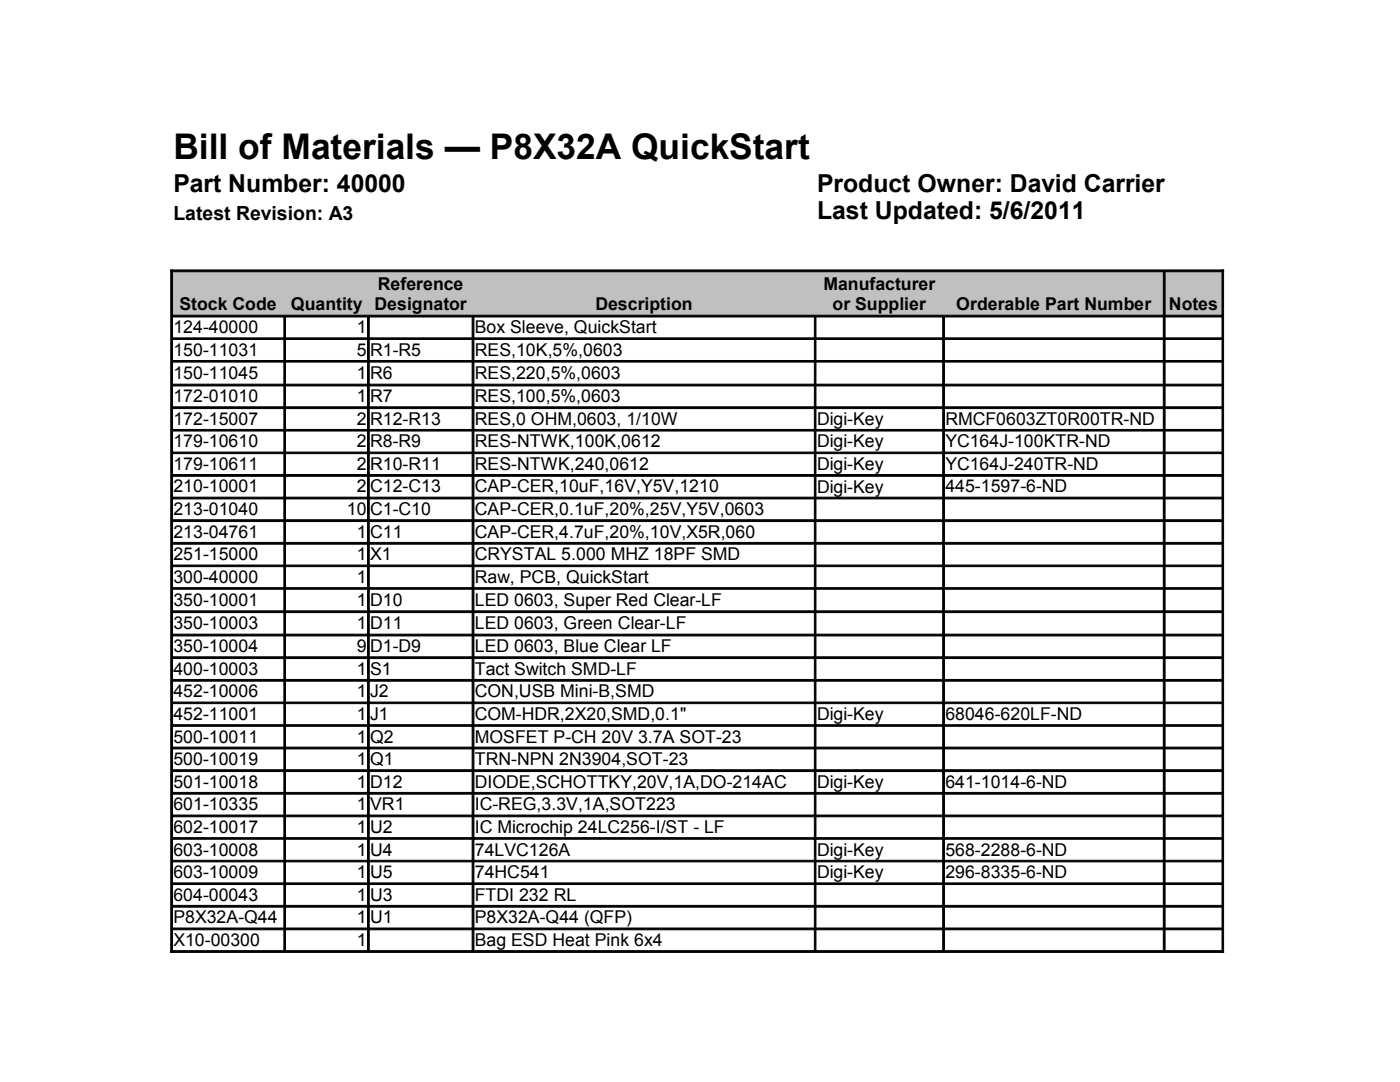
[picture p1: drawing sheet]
<svg xmlns="http://www.w3.org/2000/svg" width="279mm" height="216mm" viewBox="0 0 279 216" stroke-linecap="round" stroke-linejoin="round" font-family="sans-serif">
<defs><g id="words">
<text font-size="7.1" x="34.6" y="31.8">Bill of Materials — P8X32A QuickStart</text>
<g font-size="4.9">
<text x="34.6" y="38.4">Part Number: 40000</text>
<text x="163.1" y="38.4">Product Owner: David Carrier</text>
<text x="163.1" y="43.7">Last Updated: 5/6/2011</text>
</g>
<text font-size="3.9" x="34.6" y="43.9">Latest Revision: A3</text>
<g font-size="3.5">
<text x="75.4" y="57.9">Reference</text>
<text x="164.3" y="57.9">Manufacturer</text>
<text x="35.8" y="61.9">Stock Code</text>
<text x="58.1" y="61.9">Quantity Designator</text>
<text x="118.8" y="61.9">Description</text>
<text x="166.2" y="61.9">or Supplier</text>
<text x="190.9" y="61.9">Orderable Part Number</text>
<text x="233.3" y="61.9">Notes</text>
<text x="34.6" y="66.5">124-40000</text>
<text x="34.6" y="71">150-11031</text>
<text x="71.2" y="66.5">1</text>
<text x="71.2" y="71">5</text>
<text x="73.9" y="71">R1-R5</text>
<text x="94.8" y="71">RES,10K,5%,0603</text>
<text x="94.8" y="66.5">Box Sleeve, QuickStart</text>
<text x="34.6" y="75.7">150-11045</text>
<text x="71.2" y="75.7">1</text>
<text x="73.9" y="75.7">R6</text>
<text x="94.8" y="75.7">RES,220,5%,0603</text>
<text x="34.6" y="80.2">172-01010</text>
<text x="71.2" y="80.2">1</text>
<text x="73.9" y="80.2">R7</text>
<text x="94.8" y="80.2">RES,100,5%,0603</text>
<text x="34.6" y="84.7">172-15007</text>
<text x="34.6" y="89.3">179-10610</text>
<text x="71.2" y="84.7">2</text>
<text x="71.2" y="89.3">2</text>
<text x="73.9" y="84.7">R12-R13</text>
<text x="73.9" y="89.3">R8-R9</text>
<text x="94.8" y="84.7">RES,0 OHM,0603, 1/10W</text>
<text x="94.8" y="89.3">RES-NTWK,100K,0612</text>
<text x="163.1" y="84.7">Digi-Key</text>
<text x="163.1" y="89.3">Digi-Key</text>
<text x="188.7" y="84.7">RMCF0603ZT0R00TR-ND</text>
<text x="188.7" y="89.3">YC164J-100KTR-ND</text>
<text x="34.6" y="93.7">179-10611</text>
<text x="71.2" y="93.7">2</text>
<text x="73.9" y="93.7">R10-R11</text>
<text x="94.8" y="93.7">RES-NTWK,240,0612</text>
<text x="163.1" y="93.8">Digi-Key</text>
<text x="188.7" y="93.7">YC164J-240TR-ND</text>
<text x="34.6" y="98.2">210-10001</text>
<text x="71.2" y="98.2">2</text>
<text x="73.9" y="98.2">C12-C13</text>
<text x="94.8" y="98.2">CAP-CER,10uF,16V,Y5V,1210</text>
<text x="163.1" y="98.3">Digi-Key</text>
<text x="188.7" y="98.2">445-1597-6-ND</text>
<text x="34.6" y="102.8">213-01040</text>
<text x="34.6" y="107.3">213-04761</text>
<text x="69.2" y="102.8">10</text>
<text x="71.2" y="107.3">1</text>
<text x="73.9" y="102.8">C1-C10</text>
<text x="73.9" y="107.3">C11</text>
<text x="94.8" y="102.8">CAP-CER,0.1uF,20%,25V,Y5V,0603</text>
<text x="94.8" y="107.3">CAP-CER,4.7uF,20%,10V,X5R,060</text>
<text x="34.6" y="111.8">251-15000</text>
<text x="71.2" y="111.8">1</text>
<text x="73.9" y="111.8">X1</text>
<text x="94.8" y="111.8">CRYSTAL 5.000 MHZ 18PF SMD</text>
<text x="34.6" y="116.3">300-40000</text>
<text x="71.2" y="116.3">1</text>
<text x="94.8" y="116.3">Raw, PCB, QuickStart</text>
<text x="34.6" y="121">350-10001</text>
<text x="34.6" y="125.6">350-10003</text>
<text x="71.2" y="121">1</text>
<text x="71.2" y="125.6">1</text>
<text x="73.9" y="121">D10</text>
<text x="73.9" y="125.6">D11</text>
<text x="94.8" y="121">LED 0603, Super Red Clear-LF</text>
<text x="94.8" y="125.6">LED 0603, Green Clear-LF</text>
<text x="34.6" y="130.1">350-10004</text>
<text x="71.2" y="130.1">9</text>
<text x="73.9" y="130.1">D1-D9</text>
<text x="94.8" y="130.1">LED 0603, Blue Clear LF</text>
<text x="34.6" y="134.6">400-10003</text>
<text x="71.2" y="134.6">1</text>
<text x="73.9" y="134.6">S1</text>
<text x="94.8" y="134.6">Tact Switch SMD-LF</text>
<text x="34.6" y="139.1">452-10006</text>
<text x="34.6" y="143.7">452-11001</text>
<text x="71.2" y="139.1">1</text>
<text x="71.2" y="143.7">1</text>
<text x="73.9" y="139.1">J2</text>
<text x="73.9" y="143.7">J1</text>
<text x="94.8" y="139.1">CON,USB Mini-B,SMD</text>
<text x="94.8" y="143.7">COM-HDR,2X20,SMD,0.1&quot;</text>
<text x="163.1" y="143.7">Digi-Key</text>
<text x="188.7" y="143.7">68046-620LF-ND</text>
<text x="34.6" y="148.2">500-10011</text>
<text x="71.2" y="148.2">1</text>
<text x="73.9" y="148.2">Q2</text>
<text x="94.8" y="148.2">MOSFET P-CH 20V 3.7A SOT-23</text>
<text x="34.6" y="152.6">500-10019</text>
<text x="71.2" y="152.6">1</text>
<text x="73.9" y="152.6">Q1</text>
<text x="94.8" y="152.6">TRN-NPN 2N3904,SOT-23</text>
<text x="34.6" y="157.2">501-10018</text>
<text x="34.6" y="161.7">601-10335</text>
<text x="71.2" y="157.2">1</text>
<text x="71.2" y="161.7">1</text>
<text x="73.9" y="157.2">D12</text>
<text x="73.9" y="161.7">VR1</text>
<text x="94.8" y="157.2">DIODE,SCHOTTKY,20V,1A,DO-214AC</text>
<text x="94.8" y="161.7">IC-REG,3.3V,1A,SOT223</text>
<text x="163.1" y="157.2">Digi-Key</text>
<text x="188.7" y="157.2">641-1014-6-ND</text>
<text x="34.6" y="166.2">602-10017</text>
<text x="71.2" y="166.2">1</text>
<text x="73.9" y="166.2">U2</text>
<text x="94.8" y="166.2">IC Microchip 24LC256-I/ST - LF</text>
<text x="34.6" y="170.7">603-10008</text>
<text x="71.2" y="170.7">1</text>
<text x="73.9" y="170.7">U4</text>
<text x="94.8" y="170.7">74LVC126A</text>
<text x="163.1" y="170.7">Digi-Key</text>
<text x="188.7" y="170.7">568-2288-6-ND</text>
<text x="34.6" y="175.2">603-10009</text>
<text x="34.6" y="179.7">604-00043</text>
<text x="71.2" y="175.2">1</text>
<text x="71.2" y="179.7">1</text>
<text x="73.9" y="175.2">U5</text>
<text x="73.9" y="179.7">U3</text>
<text x="94.8" y="175.2">74HC541</text>
<text x="94.8" y="179.7">FTDI 232 RL</text>
<text x="163.1" y="175.2">Digi-Key</text>
<text x="188.7" y="175.2">296-8335-6-ND</text>
<text x="34.6" y="184.2">P8X32A-Q44</text>
<text x="71.2" y="184.2">1</text>
<text x="73.9" y="184.2">U1</text>
<text x="94.8" y="184.2">P8X32A-Q44 (QFP)</text>
<text x="34.6" y="188.7">X10-00300</text>
<text x="71.2" y="188.7">1</text>
<text x="94.8" y="188.7">Bag ESD Heat Pink 6x4</text>
</g>
</g></defs>
<path d="M34.3 54h209.7v9h-209.7z" fill-rule="evenodd" fill="#c0c0c0"/>
<g fill="#000" stroke="#000" stroke-width=".2">
<path d="M34.1 53.9h210.1v.3h-210.1z" fill-rule="evenodd"/>
<path d="M34.1 53.9h.3v136.1h-.3z" fill-rule="evenodd"/>
<path d="M232.2 54.2h.3v135.5h-.3z" fill-rule="evenodd"/>
<path d="M243.9 53.9h.3v136.1h-.3z" fill-rule="evenodd"/>
<path d="M34.4 62.9h209.4v.4h-209.4z" fill-rule="evenodd"/>
<path d="M34.4 67.4h209.4v.3h-209.4z" fill-rule="evenodd"/>
<path d="M34.4 71.9h209.4v.3h-209.4z" fill-rule="evenodd"/>
<path d="M34.4 76.7h209.4v.3h-209.4z" fill-rule="evenodd"/>
<path d="M56.7 63.3h.3v126.4h-.3z" fill-rule="evenodd"/>
<path d="M73.3 63.3h.4v126.4h-.4z" fill-rule="evenodd"/>
<path d="M94.2 63.3h.4v126.4h-.4z" fill-rule="evenodd"/>
<path d="M162.5 63.3h.3v126.4h-.3z" fill-rule="evenodd"/>
<path d="M188.1 63.3h.4v126.4h-.4z" fill-rule="evenodd"/>
<path d="M34.4 81.2h209.4v.3h-209.4z" fill-rule="evenodd"/>
<path d="M34.4 85.7h209.4v.3h-209.4z" fill-rule="evenodd"/>
<path d="M34.4 90.2h209.4v.3h-209.4z" fill-rule="evenodd"/>
<path d="M34.4 94.7h209.4v.3h-209.4z" fill-rule="evenodd"/>
<path d="M34.4 99.2h209.4v.4h-209.4z" fill-rule="evenodd"/>
<path d="M34.4 103.7h209.4v.4h-209.4z" fill-rule="evenodd"/>
<path d="M34.4 108.2h209.4v.4h-209.4z" fill-rule="evenodd"/>
<path d="M34.4 112.7h209.4v.4h-209.4z" fill-rule="evenodd"/>
<path d="M34.4 117.3h209.4v.3h-209.4z" fill-rule="evenodd"/>
<path d="M34.4 121.9h209.4v.3h-209.4z" fill-rule="evenodd"/>
<path d="M34.4 126.5h209.4v.4h-209.4z" fill-rule="evenodd"/>
<path d="M34.4 131.1h209.4v.3h-209.4z" fill-rule="evenodd"/>
<path d="M34.4 135.6h209.4v.3h-209.4z" fill-rule="evenodd"/>
<path d="M34.4 140.1h209.4v.3h-209.4z" fill-rule="evenodd"/>
<path d="M34.4 144.6h209.4v.3h-209.4z" fill-rule="evenodd"/>
<path d="M34.4 149.1h209.4v.3h-209.4z" fill-rule="evenodd"/>
<path d="M34.4 153.6h209.4v.4h-209.4z" fill-rule="evenodd"/>
<path d="M34.4 158.1h209.4v.4h-209.4z" fill-rule="evenodd"/>
<path d="M34.4 162.6h209.4v.4h-209.4z" fill-rule="evenodd"/>
<path d="M34.4 167.1h209.4v.4h-209.4z" fill-rule="evenodd"/>
<path d="M34.4 171.7h209.4v.3h-209.4z" fill-rule="evenodd"/>
<path d="M34.4 176.2h209.4v.3h-209.4z" fill-rule="evenodd"/>
<path d="M34.1 189.7h210.1v.3h-210.1z" fill-rule="evenodd"/>
<path d="M34.4 180.7h209.4v.3h-209.4z" fill-rule="evenodd"/>
<path d="M34.4 185.2h209.4v.3h-209.4z" fill-rule="evenodd"/>
</g>
<use href="#words"/>
</svg>
